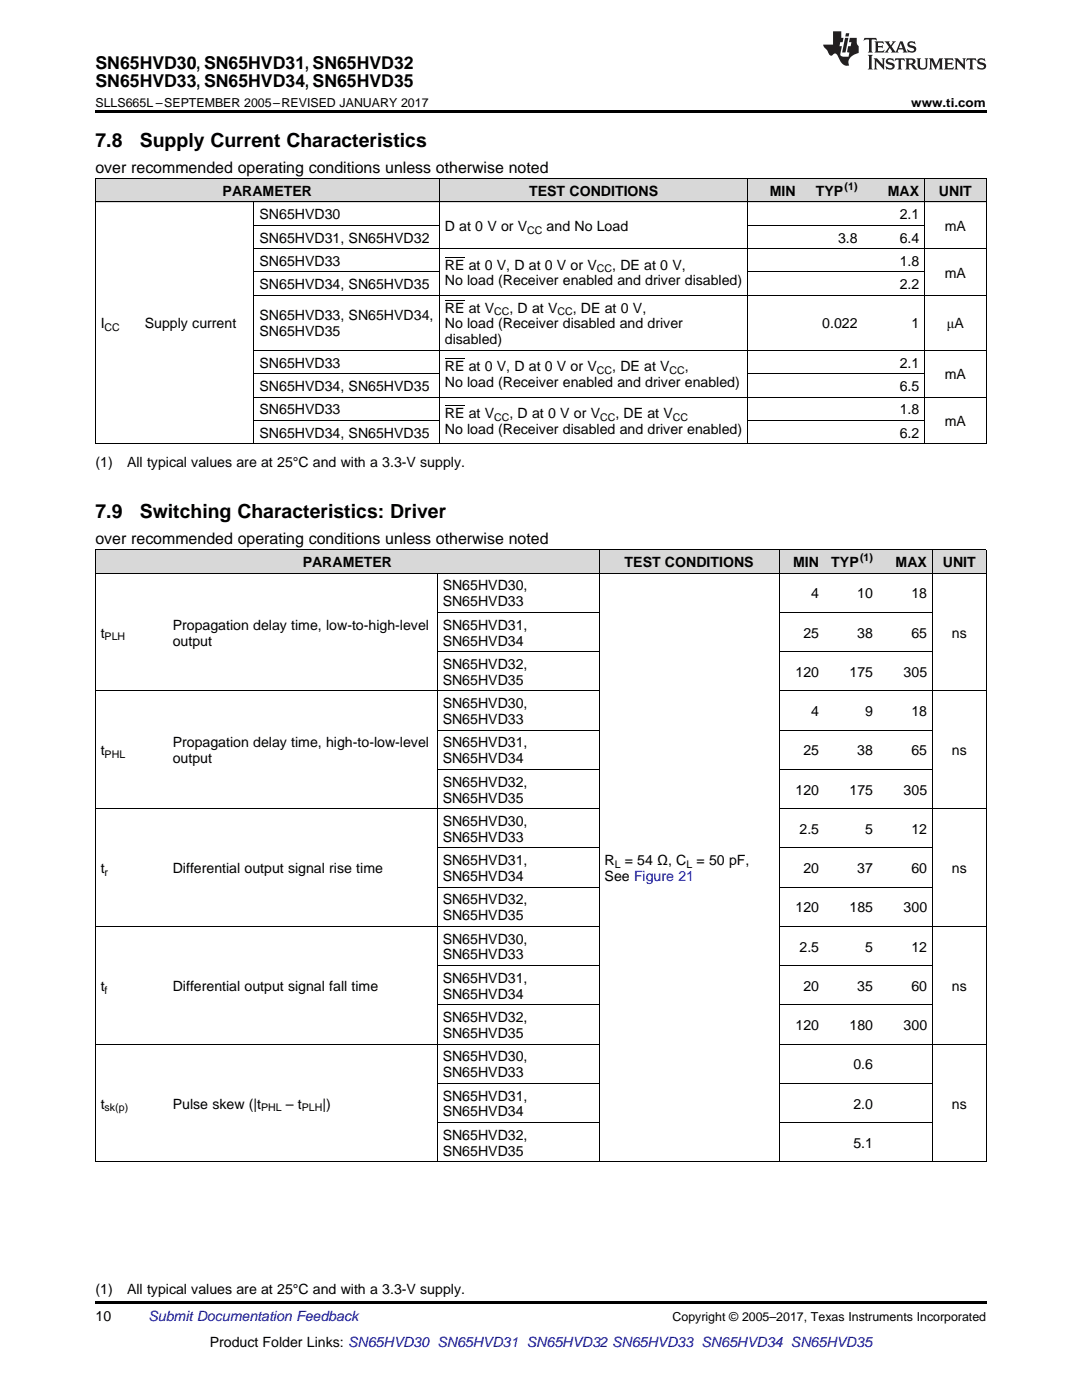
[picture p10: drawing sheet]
<svg xmlns="http://www.w3.org/2000/svg" width="216mm" height="279mm" viewBox="0 0 216 279" stroke-linecap="round" stroke-linejoin="round" font-family="sans-serif">
<defs><g id="words">
<g font-size="3.9">
<text x="19" y="29.3">7.8</text>
<text x="27.9" y="29.3">Supply Current Characteristics</text>
<text x="19" y="103.4">7.9</text>
<text x="27.9" y="103.4">Switching Characteristics: Driver</text>
</g>
<g font-size="3.5">
<text x="19" y="13.8">SN65HVD30, SN65HVD31, SN65HVD32</text>
<text x="19" y="17.3">SN65HVD33, SN65HVD34, SN65HVD35</text>
</g>
<g font-size="3.2">
<text x="19" y="34.4">over recommended operating conditions unless otherwise noted</text>
<text x="19" y="108.5">over recommended operating conditions unless otherwise noted</text>
</g>
<g font-size="2.8">
<text x="44.4" y="39.1">PARAMETER</text>
<text x="105.6" y="39.1">TEST CONDITIONS</text>
<text x="153.6" y="39.1">MIN</text>
<text x="162.8" y="39.1">TYP</text>
<text x="177.2" y="39.1">MAX</text>
<text x="187.4" y="39.1">UNIT</text>
<text x="51.8" y="43.7">SN65HVD30</text>
<text x="88.8" y="46.1">D at 0 V or V</text>
<text x="109.1" y="46.1">and No Load</text>
<text x="179.5" y="43.7">2.1</text>
<text x="188.5" y="46.1">mA</text>
<text x="51.8" y="48.4">SN65HVD31, SN65HVD32</text>
<text x="51.8" y="53.1">SN65HVD33</text>
<text x="88.8" y="53.8">RE at 0 V, D at 0 V or V</text>
<text x="122.2" y="53.8">, DE at 0 V,</text>
<text x="167.2" y="48.4">3.8</text>
<text x="179.5" y="48.4">6.4</text>
<text x="179.5" y="53.1">1.8</text>
<text x="51.8" y="57.7">SN65HVD34, SN65HVD35</text>
<text x="88.8" y="57">No load (Receiver enabled and driver disabled)</text>
<text x="179.5" y="57.7">2.2</text>
<text x="188.5" y="55.4">mA</text>
<text x="20.1" y="65.5">I</text>
<text x="28.9" y="65.5">Supply current</text>
<text x="51.8" y="64">SN65HVD33, SN65HVD34,</text>
<text x="88.8" y="62.4">RE at V</text>
<text x="88.8" y="65.5">No load (Receiver disabled and driver</text>
<text x="101.7" y="62.4">, D at V</text>
<text x="114.3" y="62.4">, DE at 0 V,</text>
<text x="164.1" y="65.5">0.022</text>
<text x="181.9" y="65.5">1</text>
<text x="188.9" y="65.5">μA</text>
<text x="51.8" y="67.1">SN65HVD35</text>
<text x="88.8" y="68.7">disabled)</text>
<text x="51.8" y="73.4">SN65HVD33</text>
<text x="88.8" y="74.1">RE at 0 V, D at 0 V or V</text>
<text x="88.8" y="77.3">No load (Receiver enabled and driver enabled)</text>
<text x="122.2" y="74.1">, DE at V</text>
<text x="136.6" y="74.1">,</text>
<text x="179.5" y="73.4">2.1</text>
<text x="188.5" y="75.7">mA</text>
<text x="51.8" y="78">SN65HVD34, SN65HVD35</text>
<text x="51.8" y="82.7">SN65HVD33</text>
<text x="88.8" y="83.4">RE at V</text>
<text x="101.7" y="83.4">, D at 0 V or V</text>
<text x="122.8" y="83.4">, DE at V</text>
<text x="179.5" y="78">6.5</text>
<text x="179.5" y="82.7">1.8</text>
<text x="51.8" y="87.3">SN65HVD34, SN65HVD35</text>
<text x="88.8" y="86.6">No load (Receiver disabled and driver enabled)</text>
<text x="179.5" y="87.3">6.2</text>
<text x="188.5" y="85">mA</text>
<text x="19" y="93.2">(1)</text>
<text x="25.4" y="93.2">All typical values are at 25°C and with a 3.3-V supply.</text>
<text x="60.4" y="113.2">PARAMETER</text>
<text x="124.6" y="113.2">TEST CONDITIONS</text>
<text x="158.3" y="113.2">MIN</text>
<text x="165.9" y="113.2">TYP</text>
<text x="178.7" y="113.2">MAX</text>
<text x="188.1" y="113.2">UNIT</text>
<text x="88.3" y="117.8">SN65HVD30,</text>
<text x="161.9" y="119.4">4</text>
<text x="171.1" y="119.4">10</text>
<text x="181.9" y="119.4">18</text>
<text x="34.5" y="125.7">Propagation delay time, low-to-high-level</text>
<text x="88.3" y="121">SN65HVD33</text>
<text x="88.3" y="125.7">SN65HVD31,</text>
<text x="20.1" y="127.2">t</text>
<text x="34.5" y="128.8">output</text>
<text x="88.3" y="128.8">SN65HVD34</text>
<text x="160.3" y="127.2">25</text>
<text x="171.1" y="127.2">38</text>
<text x="181.9" y="127.2">65</text>
<text x="189.9" y="127.2">ns</text>
<text x="88.3" y="133.5">SN65HVD32,</text>
<text x="88.3" y="136.7">SN65HVD35</text>
<text x="158.7" y="135.1">120</text>
<text x="169.5" y="135.1">175</text>
<text x="180.3" y="135.1">305</text>
<text x="88.3" y="141.3">SN65HVD30,</text>
<text x="161.9" y="142.9">4</text>
<text x="172.6" y="142.9">9</text>
<text x="181.9" y="142.9">18</text>
<text x="34.5" y="149.2">Propagation delay time, high-to-low-level</text>
<text x="88.3" y="144.5">SN65HVD33</text>
<text x="88.3" y="149.2">SN65HVD31,</text>
<text x="20.1" y="150.7">t</text>
<text x="34.5" y="152.3">output</text>
<text x="88.3" y="152.3">SN65HVD34</text>
<text x="160.3" y="150.7">25</text>
<text x="171.1" y="150.7">38</text>
<text x="181.9" y="150.7">65</text>
<text x="189.9" y="150.7">ns</text>
<text x="88.3" y="157">SN65HVD32,</text>
<text x="88.3" y="160.2">SN65HVD35</text>
<text x="158.7" y="158.6">120</text>
<text x="169.5" y="158.6">175</text>
<text x="180.3" y="158.6">305</text>
<text x="88.3" y="164.8">SN65HVD30,</text>
<text x="88.3" y="168">SN65HVD33</text>
<text x="159.5" y="166.4">2.5</text>
<text x="172.6" y="166.4">5</text>
<text x="181.9" y="166.4">12</text>
<text x="88.3" y="172.6">SN65HVD31,</text>
<text x="120.6" y="172.6">R</text>
<text x="124.7" y="172.6">= 54 Ω, C</text>
<text x="139" y="172.6">= 50 pF,</text>
<text x="20.1" y="174.2">t</text>
<text x="34.5" y="174.2">Differential output signal rise time</text>
<text x="88.3" y="175.8">SN65HVD34</text>
<text x="120.6" y="175.8">See Figure 21</text>
<text x="160.3" y="174.2">20</text>
<text x="171.1" y="174.2">37</text>
<text x="181.9" y="174.2">60</text>
<text x="189.9" y="174.2">ns</text>
<text x="88.3" y="180.5">SN65HVD32,</text>
<text x="88.3" y="183.7">SN65HVD35</text>
<text x="158.7" y="182.1">120</text>
<text x="169.5" y="182.1">185</text>
<text x="180.3" y="182.1">300</text>
<text x="88.3" y="188.3">SN65HVD30,</text>
<text x="88.3" y="191.5">SN65HVD33</text>
<text x="159.5" y="189.9">2.5</text>
<text x="172.6" y="189.9">5</text>
<text x="181.9" y="189.9">12</text>
<text x="20.1" y="197.7">t</text>
<text x="34.5" y="197.7">Differential output signal fall time</text>
<text x="88.3" y="196.1">SN65HVD31,</text>
<text x="160.3" y="197.7">20</text>
<text x="171.1" y="197.7">35</text>
<text x="181.9" y="197.7">60</text>
<text x="189.9" y="197.7">ns</text>
<text x="88.3" y="199.3">SN65HVD34</text>
<text x="88.3" y="204">SN65HVD32,</text>
<text x="88.3" y="207.2">SN65HVD35</text>
<text x="158.7" y="205.6">120</text>
<text x="169.5" y="205.6">180</text>
<text x="180.3" y="205.6">300</text>
<text x="88.3" y="211.8">SN65HVD30,</text>
<text x="88.3" y="215">SN65HVD33</text>
<text x="170.3" y="213.4">0.6</text>
<text x="20.1" y="221.2">t</text>
<text x="34.5" y="221.2">Pulse skew (|t</text>
<text x="57" y="221.2">– t</text>
<text x="64.3" y="221.2">|)</text>
<text x="88.3" y="219.6">SN65HVD31,</text>
<text x="170.3" y="221.2">2.0</text>
<text x="189.9" y="221.2">ns</text>
<text x="88.3" y="222.8">SN65HVD34</text>
<text x="88.3" y="227.5">SN65HVD32,</text>
<text x="88.3" y="230.6">SN65HVD35</text>
<text x="170.3" y="229.1">5.1</text>
<text x="19" y="263.6">10</text>
<text x="19" y="258.2">(1)</text>
<text x="25.4" y="258.2">All typical values are at 25°C and with a 3.3-V supply.</text>
<text x="41.8" y="268.9">Product Folder Links: SN65HVD30 SN65HVD31 SN65HVD32 SN65HVD33 SN65HVD34 SN65HVD35</text>
</g>
<text font-size="2.8" fill="#0000c8" x="29.6" y="263.6">Submit Documentation Feedback</text>
<g font-size="2.5">
<text x="19" y="21.4">SLLS665L –SEPTEMBER 2005–REVISED JANUARY 2017</text>
<text x="181.8" y="21.4">www.ti.com</text>
<text x="134.2" y="263.6">Copyright © 2005–2017, Texas Instruments Incorporated</text>
</g>
<g font-size="2.1">
<text x="168.5" y="38">(1)</text>
<text x="105.2" y="46.6">CC</text>
<text x="119.1" y="54.4">CC</text>
<text x="98.6" y="62.9">CC</text>
<text x="111.2" y="62.9">CC</text>
<text x="20.9" y="66.1">CC</text>
<text x="119.1" y="74.7">CC</text>
<text x="133.6" y="74.7">CC</text>
<text x="98.6" y="84">CC</text>
<text x="119.7" y="84">CC</text>
<text x="134.2" y="84">CC</text>
<text x="171.6" y="112">(1)</text>
<text x="20.9" y="127.8">PLH</text>
<text x="20.9" y="151.3">PHL</text>
<text x="122.7" y="173.2">L</text>
<text x="137" y="173.2">L</text>
<text x="20.9" y="174.8">r</text>
<text x="20.9" y="198.3">f</text>
<text x="20.9" y="221.8">sk(p)</text>
<text x="52.1" y="221.8">PHL</text>
<text x="60.2" y="221.8">PLH</text>
</g>
</g></defs>
<g fill="#d8d8d8">
<path d="M19 109.8h14.4v4.6h-14.4z"/>
<path d="M33.4 109.8h53.9v4.6h-53.9z"/>
<path d="M87.3 109.8h32.3v4.6h-32.3z"/>
<path d="M119.6 109.8h35.9v4.6h-35.9z"/>
<path d="M155.5 109.8h9v4.6h-9z"/>
<path d="M164.5 109.8h10.8v4.6h-10.8z"/>
<path d="M175.3 109.8h10.8v4.6h-10.8z"/>
<path d="M186.1 109.8h10.7v4.6h-10.7z"/>
<path d="M19 35.7h8.8v4.7h-8.8z"/>
<path d="M27.8 35.7h22.9v4.7h-22.9z"/>
<path d="M50.7 35.7h37v4.7h-37z"/>
<path d="M87.7 35.7h33.4v4.7h-33.4z"/>
<path d="M121.1 35.7h8.8v4.7h-8.8z"/>
<path d="M129.9 35.7h19.4v4.7h-19.4z"/>
<path d="M149.3 35.7h10.6v4.7h-10.6z"/>
<path d="M159.9 35.7h12.3v4.7h-12.3z"/>
<path d="M172.2 35.7h12.3v4.7h-12.3z"/>
<path d="M184.5 35.7h12.3v4.7h-12.3z"/>
</g>
<path d="M19 22h177.8v.5h-177.8zM19 88.6h.2zM50.6 88.6h.1zM87.6 88.6h.1zM121 88.6h.1zM129.8 88.6h.1zM149.2 88.6h.1zM159.8 88.6h.1zM172.1 88.6h.1zM184.4 88.6h.1zM196.7 88.6h.1zM19 259.7h177.8v.5h-177.8z" fill="#000"/>
<g fill="none" stroke="#000" stroke-width=".2">
<path d="M19 35.6h177.8M19.1 35.7v52.9M87.6 35.7v52.9M149.2 35.7v52.9M184.4 35.7v52.9M196.8 35.7v52.9M19 40.3h177.8M50.7 40.3v48.3M50.7 58.9h146.1M50.7 54.3h37M50.7 49.6h146.1M50.7 45h37"/>
<path d="M149.3 54.3h35.2M149.3 45h35.2M50.7 79.3h146.1M50.7 74.6h37M50.7 69.9h146.1M149.3 74.6h35.2M19 88.6h177.8M50.7 83.9h37M149.3 83.9h35.2M19 114.4h177.8M19 109.7h177.8M19.1 109.8v122.1"/>
<path d="M87.2 114.4v117.5M119.5 109.8v122.1M155.5 109.8v122.1M186 109.8v122.1M196.8 109.8v122.1M19 137.9h100.6M87.3 130.1h32.3M87.3 122.2h32.3M155.5 137.9h41.3M155.5 130.1h30.6M155.5 122.2h30.6M87.3 153.5h32.3"/>
<path d="M87.3 145.7h32.3M155.5 153.5h30.6M155.5 145.7h30.6M19 161.4h100.6M87.3 177h32.3M87.3 169.2h32.3M155.5 177h30.6M155.5 169.2h30.6M155.5 161.4h41.3M19 184.9h100.6M87.3 192.7h32.3M155.5 192.7h30.6"/>
<path d="M155.5 184.9h41.3M19 208.4h100.6M87.3 216.2h32.3M87.3 200.5h32.3M155.5 216.2h30.6M155.5 208.4h41.3M155.5 200.5h30.6M19 231.9h177.8M87.3 224h32.3M155.5 224h30.6"/>
</g>
<g fill="#231f20">
<path d="M172.5 7.6l-.1 .5 .4-.2h.6v.1v2.1l-.2 .4h.9l-.2-.4v-2.1l.1-.1h.5l.5 .2-.2-.5zM174.5 8.3l.2 .3v1.5l-.2 .4h1.8l.2-.6a1.04 1.04 0 0 1-1.3 .2v-.7h.6l.3 .2v-.6l-.3 .2h-.6v-.6l.8-.1 .4 .3-.2-.5zM176.5 8.3l.9 1.1-.9 1.1h.8l-.2-.2 .4-.7 .5 .7-.2 .2h1.5l-.2-.2 .2-.4h.9l.1 .4-.2 .2h1l-.3-.3-.7-1.9h-.5l-.9 2-.8-1 .9-1h-.8l.1 .3-.4 .5-.3-.6 .1-.2zM179.7 8.6l.4 1h-.7zM181.3 8.4a.63 .63 0 0 0-.2 .7 .63 .63 0 0 0 .6 .4l.6 .2 .1 .2a.75 .75 0 0 1-.7 .4 .75 .75 0 0 1-.6-.5l.1 .7 .1-.1a1.11 1.11 0 0 0 1.5-.6 1.13 1.13 0 0 0-1.2-.8l-.1-.4a1.04 1.04 0 0 1 1.2 .2l-.2-.5-.2 .1-.4-.2zM173.2 10.9l.2 .4v2.2l-.2 .4h1l-.3-.4v-2.2l.3-.4zM174.3 11.6l.3 .4v1.5l-.3 .4h.8l-.2-.4v-1.3l1.5 1.7v-1.9l.2-.4h-.7l.2 .4v.9l-1.1-1.3zM177 11.8a.62 .62 0 0 0-.2 .7 .62 .62 0 0 0 .6 .4l.6 .1 .1 .3a.76 .76 0 0 1-.7 .3 .76 .76 0 0 1-.7-.4l.2 .7 .1-.1a1.11 1.11 0 0 0 1.5-.6 1.13 1.13 0 0 0-1.2-.8l-.1-.4a1.04 1.04 0 0 1 1.2 .2l-.2-.6-.2 .1-.5-.1zM178.7 11.6l-.2 .6a.61 .61 0 0 1 .8-.3v1.6l-.2 .4h.9l-.2-.4v-1.6a.63 .63 0 0 1 .7 .3l-.1-.6zM180.6 11.6l.3 .4v1.5l-.3 .4h1l-.2-.2-.1-.8 .6 .2a.76 .76 0 0 0 1.2 .7l-1-1a.58 .58 0 0 0 .6-.5 .58 .58 0 0 0-.5-.6zM181.4 11.9h.1a.45 .45 0 0 1 .5 .1 .45 .45 0 0 1 .1 .5l-.8 .2zM182.9 11.6l.2 .2a2.17 2.17 0 0 0 .3 1.9 .99 .99 0 0 0 1.6-.6v-1.1l.2-.4h-.7l.2 .2a1.92 1.92 0 0 1-.2 1.8 .6 .6 0 0 1-.9-.5v-1.1l.2-.4zM185.4 11.6l.2 .4v1.5l-.2 .4h.7l-.2-.4v-1.4l.8 1.8 .8-1.8v1.4l-.2 .4h.9l-.2-.4v-1.5l.2-.4h-.8l-.6 1.5-.6-1.5zM188.4 11.6l.2 .4v1.5l-.2 .4h1.8l.1-.6a1.04 1.04 0 0 1-1.2 .1v-.6h.5l.4 .2v-.6l-.4 .2h-.5v-.7h.8l.3 .3-.1-.6zM190.5 11.6l.2 .4v1.5l-.2 .4h.7l-.2-.4v-1.3l1.5 1.7v-1.9l.2-.4h-.7l.2 .4v.9l-1.1-1.3zM192.9 11.6l-.1 .6a.61 .61 0 0 1 .7-.3l.1 1.6-.3 .4h1l-.3-.4 .1-1.6a.63 .63 0 0 1 .7 .3l-.1-.6zM195.2 11.8a.62 .62 0 0 0-.2 .7 .62 .62 0 0 0 .6 .4l.6 .1 .1 .3a.76 .76 0 0 1-.7 .3 .76 .76 0 0 1-.6-.4l.1 .7 .1-.1a1.11 1.11 0 0 0 1.6-.6 1.13 1.13 0 0 0-1.3-.8l-.1-.4a1.04 1.04 0 0 1 1.2 .2l-.1-.6-.2 .1-.5-.1z"/>
<path d="M166.2 6.3v2.6h-1.9v.4l.8 .9a.91 .91 0 0 0 1 .8 .56 .56 0 0 1 .5-.3 .56 .56 0 0 1 .5 .3l.4 .8a1.53 1.53 0 0 0 1.9 1.2 1.54 1.54 0 0 1 1-2.1l.9-.3v-1.4a1.52 1.52 0 0 1-.4-1.6h-1.3l-.2 .8h.5l-.2 .8h-.5l-.1 1v.2l.4 .1-.2 .8a1.93 1.93 0 0 1-1.6-.3l.3-1.8h-.5l.2-.8h.4l.2-.8h-.4v-1.3zM168.6 7.6l-.6 2.9h.7l.6-2.9zM168.8 6.6l-.1 .7h.6l.2-.7z"/>
</g>
<path d="M88.8 59.9h3.9M88.8 51.3h3.9M88.8 71.6h3.9M88.8 80.9h3.9" fill="none" stroke="#000" stroke-width=".2"/>
<use href="#words"/>
</svg>
